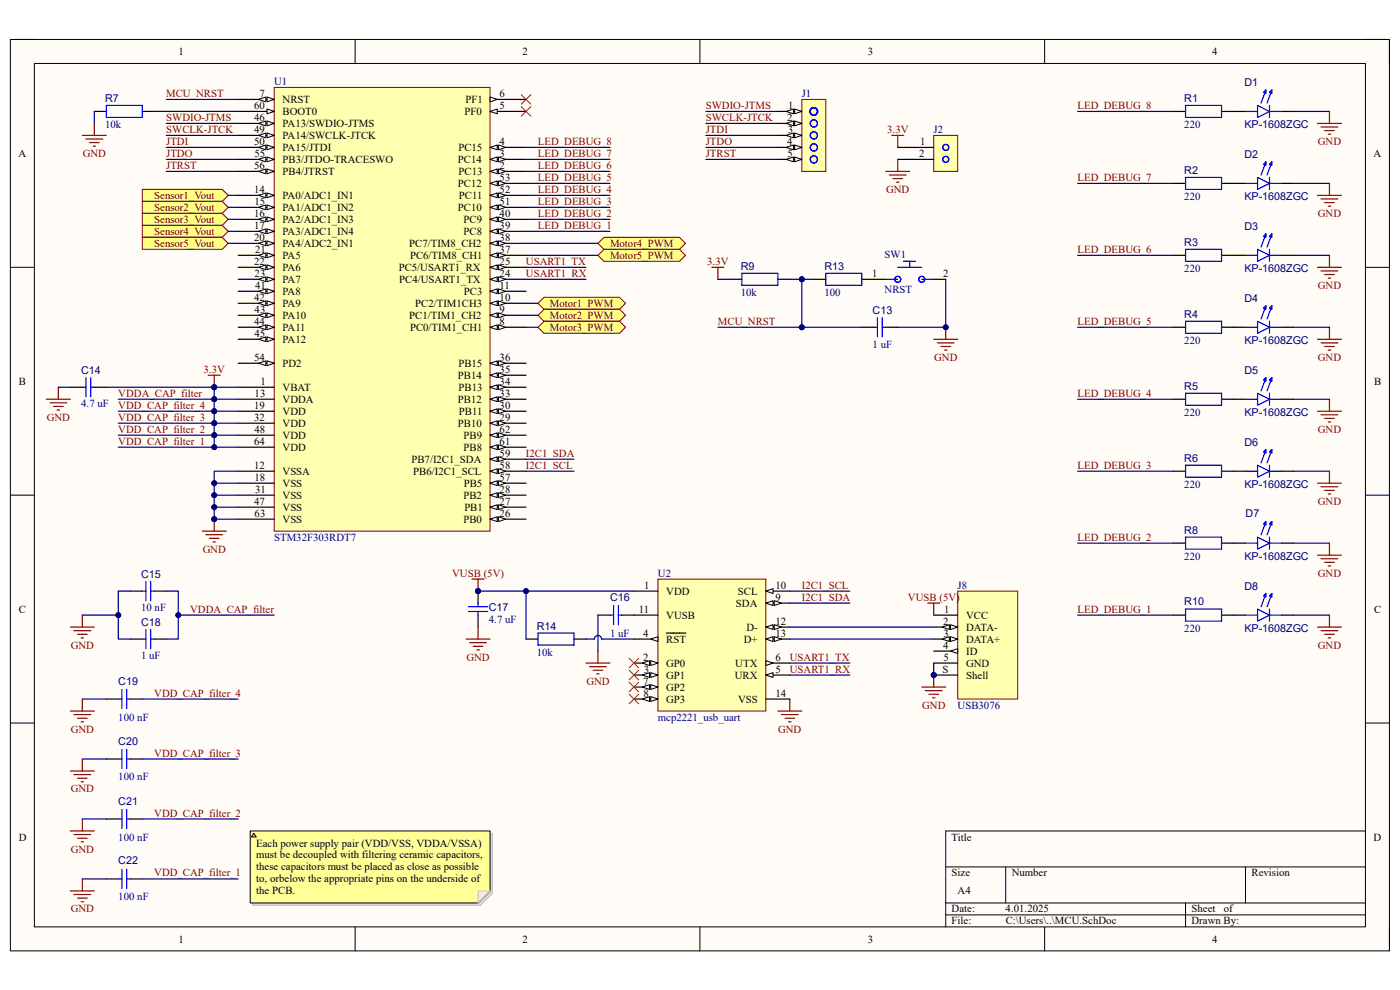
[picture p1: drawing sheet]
<svg xmlns="http://www.w3.org/2000/svg" width="297mm" height="210mm" viewBox="0 0 297 210" stroke-linecap="round" stroke-linejoin="round" font-family="sans-serif">
<defs><g id="words">
<g font-size="2.3">
<text x="37.9" y="11.7">1</text>
<text x="110.9" y="11.7">2</text>
<text x="184.1" y="11.7">3</text>
<text x="257.1" y="11.7">4</text>
<text x="53.9" y="23.1">60</text>
<text x="55.1" y="20.6">7</text>
<text x="59.9" y="21.8">NRST</text>
<text x="98.8" y="21.8">PF1</text>
<text x="106" y="23.1">5</text>
<text x="106" y="20.6">6</text>
<text x="167.2" y="23.1">1</text>
<text x="53.9" y="25.7">46</text>
<text x="53.9" y="28.2">49</text>
<text x="59.9" y="26.9">PA13/SWDIO-JTMS</text>
<text x="59.9" y="29.5">PA14/SWCLK-JTCK</text>
<text x="59.9" y="24.4">BOOT0</text>
<text x="98.6" y="24.4">PF0</text>
<text x="167" y="25.7">2</text>
<text x="167.1" y="28.2">3</text>
<text x="3.9" y="33.3">A</text>
<text x="53.9" y="30.7">50</text>
<text x="53.9" y="35.9">56</text>
<text x="54" y="33.3">55</text>
<text x="59.9" y="32">PA15/JTDI</text>
<text x="59.9" y="34.6">PB3/JTDO-TRACESWO</text>
<text x="97.2" y="34.6">PC14</text>
<text x="97.2" y="32">PC15</text>
<text x="106" y="35.9">2</text>
<text x="106" y="33.3">3</text>
<text x="106" y="30.7">4</text>
<text x="167" y="30.7">4</text>
<text x="167.1" y="33.3">5</text>
<text x="195" y="33.3">2</text>
<text x="195.2" y="30.7">1</text>
<text x="291.4" y="33.3">A</text>
<text x="53.9" y="40.9">14</text>
<text x="59.9" y="37.1">PB4/JTRST</text>
<text x="97.2" y="39.7">PC12</text>
<text x="97.3" y="37.1">PC13</text>
<text x="106" y="40.9">52</text>
<text x="106" y="38.4">53</text>
<text x="53.9" y="46">16</text>
<text x="54" y="43.5">15</text>
<text x="59.9" y="42.2">PA0/ADC1_IN1</text>
<text x="59.9" y="44.7">PA1/ADC1_IN2</text>
<text x="59.9" y="47.3">PA2/ADC1_IN3</text>
<text x="97.2" y="44.7">PC10</text>
<text x="97.4" y="42.2">PC11</text>
<text x="98.3" y="47.3">PC9</text>
<text x="106" y="46">40</text>
<text x="106" y="43.5">51</text>
<text x="53.9" y="48.6">17</text>
<text x="53.9" y="51.1">20</text>
<text x="54.1" y="53.6">21</text>
<text x="59.9" y="49.8">PA3/ADC1_IN4</text>
<text x="59.9" y="52.4">PA4/ADC2_IN1</text>
<text x="86.8" y="52.4">PC7/TIM8_CH2</text>
<text x="98.3" y="49.8">PC8</text>
<text x="106" y="53.6">37</text>
<text x="106" y="51.1">38</text>
<text x="106" y="48.6">39</text>
<text x="53.9" y="56.2">22</text>
<text x="54" y="58.7">23</text>
<text x="59.9" y="54.9">PA5</text>
<text x="59.9" y="57.4">PA6</text>
<text x="59.9" y="60">PA7</text>
<text x="84.6" y="57.4">PC5/USART1_RX</text>
<text x="84.7" y="60">PC4/USART1_TX</text>
<text x="87" y="54.9">PC6/TIM8_CH1</text>
<text x="106" y="58.7">24</text>
<text x="106" y="56.2">25</text>
<text x="185" y="58.7">1</text>
<text x="200.1" y="58.7">2</text>
<text x="53.9" y="63.8">42</text>
<text x="54.1" y="61.3">41</text>
<text x="59.9" y="62.6">PA8</text>
<text x="59.9" y="65.1">PA9</text>
<text x="88.1" y="65.1">PC2/TIM1CH3</text>
<text x="98.4" y="62.6">PC3</text>
<text x="106" y="63.8">10</text>
<text x="106" y="61.3">11</text>
<text x="53.9" y="68.9">44</text>
<text x="54" y="71.5">45</text>
<text x="54" y="66.4">43</text>
<text x="59.9" y="67.6">PA10</text>
<text x="59.9" y="70.2">PA11</text>
<text x="86.8" y="67.6">PC1/TIM1_CH2</text>
<text x="87" y="70.2">PC0/TIM1_CH1</text>
<text x="106" y="68.9">8</text>
<text x="106" y="66.4">9</text>
<text x="53.9" y="76.5">54</text>
<text x="59.9" y="72.7">PA12</text>
<text x="59.9" y="77.8">PD2</text>
<text x="97.2" y="77.8">PB15</text>
<text x="106" y="76.5">36</text>
<text x="4" y="81.6">B</text>
<text x="55.2" y="81.6">1</text>
<text x="59.9" y="82.9">VBAT</text>
<text x="97.2" y="80.3">PB14</text>
<text x="97.3" y="82.9">PB13</text>
<text x="106" y="81.6">34</text>
<text x="106" y="79.1">35</text>
<text x="291.5" y="81.6">B</text>
<text x="53.9" y="86.7">19</text>
<text x="53.9" y="89.3">32</text>
<text x="54" y="84.2">13</text>
<text x="59.9" y="85.4">VDDA</text>
<text x="59.9" y="88">VDD</text>
<text x="97.2" y="85.4">PB12</text>
<text x="97.4" y="88">PB11</text>
<text x="106" y="89.3">29</text>
<text x="106" y="86.7">30</text>
<text x="106" y="84.2">33</text>
<text x="53.9" y="94.4">64</text>
<text x="54" y="91.8">48</text>
<text x="59.9" y="90.6">VDD</text>
<text x="59.9" y="93.1">VDD</text>
<text x="59.9" y="95.6">VDD</text>
<text x="97.2" y="90.6">PB10</text>
<text x="98.3" y="95.6">PB8</text>
<text x="98.3" y="93.1">PB9</text>
<text x="106" y="94.4">61</text>
<text x="106" y="91.8">62</text>
<text x="53.9" y="99.4">12</text>
<text x="54" y="102">18</text>
<text x="59.9" y="100.7">VSSA</text>
<text x="87.3" y="98.2">PB7/I2C1_SDA</text>
<text x="87.7" y="100.7">PB6/I2C1_SCL</text>
<text x="106" y="102">57</text>
<text x="106" y="99.4">58</text>
<text x="106" y="96.9">59</text>
<text x="53.9" y="107.1">47</text>
<text x="54.1" y="104.5">31</text>
<text x="59.9" y="103.3">VSS</text>
<text x="59.9" y="105.8">VSS</text>
<text x="98.3" y="105.8">PB2</text>
<text x="98.4" y="103.3">PB5</text>
<text x="106" y="107.1">27</text>
<text x="106" y="104.5">28</text>
<text x="54" y="109.6">63</text>
<text x="59.9" y="108.3">VSS</text>
<text x="59.9" y="110.9">VSS</text>
<text x="98.3" y="110.9">PB0</text>
<text x="98.5" y="108.3">PB1</text>
<text x="106" y="109.6">26</text>
<text x="136.7" y="124.9">1</text>
<text x="164.5" y="124.9">10</text>
<text x="4" y="130">C</text>
<text x="135.5" y="130">11</text>
<text x="141.4" y="126.2">VDD</text>
<text x="141.4" y="131.2">VUSB</text>
<text x="156.1" y="128.7">SDA</text>
<text x="156.5" y="126.2">SCL</text>
<text x="164.5" y="127.4">9</text>
<text x="200.3" y="130">1</text>
<text x="205" y="131.2">VCC</text>
<text x="291.5" y="130">C</text>
<text x="136.5" y="135">4</text>
<text x="141.4" y="136.3">RST</text>
<text x="157.8" y="136.3">D+</text>
<text x="158.4" y="133.8">D-</text>
<text x="164.5" y="135">13</text>
<text x="164.5" y="132.5">12</text>
<text x="200.1" y="132.5">2</text>
<text x="200.1" y="137.6">4</text>
<text x="200.2" y="135">3</text>
<text x="205" y="133.8">DATA-</text>
<text x="205" y="136.3">DATA+</text>
<text x="136.5" y="140.1">2</text>
<text x="136.6" y="142.7">3</text>
<text x="141.4" y="141.4">GP0</text>
<text x="141.4" y="144">GP1</text>
<text x="155.9" y="144">URX</text>
<text x="156" y="141.4">UTX</text>
<text x="164.5" y="142.7">5</text>
<text x="164.5" y="140.1">6</text>
<text x="200" y="142.7">S</text>
<text x="200.2" y="140.1">5</text>
<text x="205" y="138.9">ID</text>
<text x="205" y="141.4">GND</text>
<text x="205" y="144">Shell</text>
<text x="136.5" y="145.2">7</text>
<text x="136.5" y="147.8">8</text>
<text x="141.4" y="146.5">GP2</text>
<text x="141.4" y="149.1">GP3</text>
<text x="156.6" y="149.1">VSS</text>
<text x="164.5" y="147.8">14</text>
<text x="4" y="178.3">D</text>
<text x="54.4" y="179.6">Each power supply pair (VDD/VSS, VDDA/VSSA)</text>
<text x="201.9" y="178.3">Title</text>
<text x="291.4" y="178.3">D</text>
<text x="54.4" y="182.1">must be decoupled with filtering ceramic capacitors,</text>
<text x="54.4" y="184.7">these capacitors must be placed as close as possible</text>
<text x="201.9" y="185.9">Size</text>
<text x="214.6" y="185.9">Number</text>
<text x="265.5" y="185.9">Revision</text>
<text x="54.4" y="187.2">to, orbelow the appropriate pins on the underside of</text>
<text x="54.4" y="189.7">the PCB.</text>
<text x="203.2" y="189.7">A4</text>
<text x="201.9" y="193.5">Date:</text>
<text x="201.9" y="196.1">File:</text>
<text x="213.3" y="193.5">4.01.2025</text>
<text x="213.4" y="196.1">C:\Users\..\MCU.SchDoc</text>
<text x="252.8" y="196.1">Drawn By:</text>
<text x="252.8" y="193.5">Sheet</text>
<text x="259.6" y="193.5">of</text>
<text x="37.9" y="199.9">1</text>
<text x="110.9" y="199.9">2</text>
<text x="184.1" y="199.9">3</text>
<text x="257.1" y="199.9">4</text>
</g>
<g font-size="2.3" fill="#000080">
<text x="22.3" y="21.6">R7</text>
<text x="58.2" y="18">U1</text>
<text x="170.1" y="20.6">J1</text>
<text x="251.2" y="21.6">R1</text>
<text x="264" y="18.3">D1</text>
<text x="22.3" y="27.2">10k</text>
<text x="198.1" y="28.2">J2</text>
<text x="251.2" y="27.2">220</text>
<text x="264" y="27.2">KP-1608ZGC</text>
<text x="264" y="33.6">D2</text>
<text x="251.2" y="36.9">R2</text>
<text x="251.2" y="42.5">220</text>
<text x="264" y="42.5">KP-1608ZGC</text>
<text x="251.2" y="52.2">R3</text>
<text x="264" y="48.8">D3</text>
<text x="157.1" y="57.2">R9</text>
<text x="174.9" y="57.2">R13</text>
<text x="187.7" y="54.7">SW1</text>
<text x="251.2" y="57.7">220</text>
<text x="264" y="57.7">KP-1608ZGC</text>
<text x="157.1" y="62.8">10k</text>
<text x="174.9" y="62.8">100</text>
<text x="187.7" y="62.1">NRST</text>
<text x="264" y="64.1">D4</text>
<text x="185.1" y="66.6">C13</text>
<text x="251.2" y="67.4">R4</text>
<text x="185.1" y="73.7">1 uF</text>
<text x="251.2" y="73">220</text>
<text x="264" y="73">KP-1608ZGC</text>
<text x="17.2" y="79.4">C14</text>
<text x="251.2" y="82.7">R5</text>
<text x="264" y="79.4">D5</text>
<text x="17.2" y="86.4">4.7 uF</text>
<text x="251.2" y="88.3">220</text>
<text x="264" y="88.3">KP-1608ZGC</text>
<text x="264" y="94.6">D6</text>
<text x="251.2" y="97.9">R6</text>
<text x="251.2" y="103.5">220</text>
<text x="264" y="103.5">KP-1608ZGC</text>
<text x="251.2" y="113.2">R8</text>
<text x="264.2" y="109.6">D7</text>
<text x="58.2" y="114.7">STM32F303RDT7</text>
<text x="251.2" y="118.8">220</text>
<text x="264" y="118.8">KP-1608ZGC</text>
<text x="29.9" y="122.6">C15</text>
<text x="139.6" y="122.3">U2</text>
<text x="203.2" y="124.9">J8</text>
<text x="264" y="125.1">D8</text>
<text x="29.9" y="129.7">10 nF</text>
<text x="103.7" y="129.7">C17</text>
<text x="129.4" y="127.4">C16</text>
<text x="251.2" y="128.4">R10</text>
<text x="29.9" y="132.8">C18</text>
<text x="103.7" y="132.2">4.7 uF</text>
<text x="113.9" y="133.6">R14</text>
<text x="129.4" y="135">1 uF</text>
<text x="251.2" y="134">220</text>
<text x="264" y="134.1">KP-1608ZGC</text>
<text x="29.9" y="139.9">1 uF</text>
<text x="113.9" y="139.1">10k</text>
<text x="25.1" y="145.2">C19</text>
<text x="25.1" y="152.9">100 nF</text>
<text x="139.6" y="152.9">mcp2221_usb_uart</text>
<text x="203.2" y="150.3">USB3076</text>
<text x="25.1" y="157.9">C20</text>
<text x="25.1" y="165.6">100 nF</text>
<text x="25.1" y="170.7">C21</text>
<text x="25.1" y="178.3">100 nF</text>
<text x="25.1" y="183.4">C22</text>
<text x="25.1" y="191">100 nF</text>
</g>
<g font-size="2.3" fill="#800000">
<text x="35.3" y="20.6">MCU_NRST</text>
<text x="149.7" y="23.1">SWDIO-JTMS</text>
<text x="228.6" y="23.1">LED_DEBUG_8</text>
<text x="35.3" y="25.7">SWDIO-JTMS</text>
<text x="35.3" y="28.2">SWCLK-JTCK</text>
<text x="149.7" y="25.7">SWCLK-JTCK</text>
<text x="149.7" y="28.2">JTDI</text>
<text x="188.2" y="28.2">3.3V</text>
<text x="17.6" y="33.3">GND</text>
<text x="35.3" y="30.7">JTDI</text>
<text x="35.3" y="33.3">JTDO</text>
<text x="35.3" y="35.9">JTRST</text>
<text x="114.1" y="35.9">LED_DEBUG_6</text>
<text x="114.1" y="33.3">LED_DEBUG_7</text>
<text x="114.1" y="30.7">LED_DEBUG_8</text>
<text x="149.7" y="30.7">JTDO</text>
<text x="149.7" y="33.3">JTRST</text>
<text x="279.6" y="30.7">GND</text>
<text x="114.1" y="40.9">LED_DEBUG_4</text>
<text x="114.1" y="38.4">LED_DEBUG_5</text>
<text x="188" y="40.9">GND</text>
<text x="228.6" y="38.4">LED_DEBUG_7</text>
<text x="32.7" y="42.2">Sensor1_Vout</text>
<text x="32.7" y="44.7">Sensor2_Vout</text>
<text x="32.7" y="47.3">Sensor3_Vout</text>
<text x="114.1" y="46">LED_DEBUG_2</text>
<text x="114.1" y="43.5">LED_DEBUG_3</text>
<text x="279.6" y="46">GND</text>
<text x="32.7" y="49.8">Sensor4_Vout</text>
<text x="32.7" y="52.4">Sensor5_Vout</text>
<text x="114.1" y="48.6">LED_DEBUG_1</text>
<text x="129.4" y="52.4">Motor4_PWM</text>
<text x="228.6" y="53.6">LED_DEBUG_6</text>
<text x="111.6" y="58.7">USART1_RX</text>
<text x="111.6" y="56.2">USART1_TX</text>
<text x="129.4" y="54.9">Motor5_PWM</text>
<text x="150" y="56.2">3.3V</text>
<text x="116.7" y="65.1">Motor1_PWM</text>
<text x="279.6" y="61.3">GND</text>
<text x="116.7" y="67.6">Motor2_PWM</text>
<text x="116.7" y="70.2">Motor3_PWM</text>
<text x="152.3" y="68.9">MCU_NRST</text>
<text x="228.6" y="68.9">LED_DEBUG_5</text>
<text x="198.2" y="76.5">GND</text>
<text x="279.6" y="76.5">GND</text>
<text x="43.2" y="79.1">3.3V</text>
<text x="9.9" y="89.3">GND</text>
<text x="25.1" y="84.2">VDDA_CAP_filter</text>
<text x="25.1" y="89.3">VDD_CAP_filter_3</text>
<text x="25.1" y="86.7">VDD_CAP_filter_4</text>
<text x="228.6" y="84.2">LED_DEBUG_4</text>
<text x="25.1" y="94.4">VDD_CAP_filter_1</text>
<text x="25.1" y="91.8">VDD_CAP_filter_2</text>
<text x="279.6" y="91.8">GND</text>
<text x="111.6" y="96.9">I2C1_SDA</text>
<text x="111.6" y="99.4">I2C1_SCL</text>
<text x="228.6" y="99.4">LED_DEBUG_3</text>
<text x="279.6" y="107.1">GND</text>
<text x="43" y="117.3">GND</text>
<text x="228.6" y="114.7">LED_DEBUG_2</text>
<text x="95.9" y="122.3">VUSB (5V)</text>
<text x="170.1" y="124.9">I2C1_SCL</text>
<text x="279.6" y="122.3">GND</text>
<text x="40.3" y="130">VDDA_CAP_filter</text>
<text x="170.1" y="127.4">I2C1_SDA</text>
<text x="192.6" y="127.4">VUSB (5V)</text>
<text x="228.6" y="130">LED_DEBUG_1</text>
<text x="15" y="137.6">GND</text>
<text x="279.6" y="137.6">GND</text>
<text x="99" y="140.1">GND</text>
<text x="167.6" y="140.1">USART1_TX</text>
<text x="167.6" y="142.7">USART1_RX</text>
<text x="32.7" y="147.8">VDD_CAP_filter_4</text>
<text x="124.4" y="145.2">GND</text>
<text x="15" y="155.4">GND</text>
<text x="165.1" y="155.4">GND</text>
<text x="195.7" y="150.3">GND</text>
<text x="32.7" y="160.5">VDD_CAP_filter_3</text>
<text x="15" y="168.1">GND</text>
<text x="32.7" y="173.2">VDD_CAP_filter_2</text>
<text x="15" y="180.8">GND</text>
<text x="32.7" y="185.9">VDD_CAP_filter_1</text>
<text x="15" y="193.5">GND</text>
</g>
</g></defs>
<path d="M2.2 8.4h292.6v193.3h-292.6z" fill-rule="evenodd" fill="#fffcf8"/>
<path d="M2.2 8.4h292.6v193.3h-292.6z" fill="none" stroke="#000" stroke-width=".21"/>
<path d="M7.3 13.5h282.4v183.1h-282.4z" fill-rule="evenodd" fill="#fffcf8"/>
<g fill="none" stroke="#000" stroke-width=".21">
<path d="M2.2 8.4h5.1M7.3 13.5h282.4v183.1h-282.4zM75.3 8.4v5.1M148.5 8.4v5.1M221.6 8.4v5.1M289.7 8.4h5.1v5.1M2.2 56.7h5.1M289.7 56.7h5.1M2.2 105h5.1M289.7 105.1h5.1M2.2 153.4h5.1M289.7 153.4h5.1"/>
<path d="M289.7 176.3h-89.1v20.3M75.3 196.6v5.1M148.5 196.6v5.1M200.6 183.9h89.1M200.6 191.5h89.1M200.6 194.1h89.1M213.4 183.9v7.6M221.6 196.6v5.1M251.5 191.5v5.1M264.2 183.9v7.6M294.8 196.6v5.1"/>
</g>
<path d="M58.2 18.5h45.8v94.2h-45.8z" fill-rule="evenodd" fill="#ffffb0"/>
<path d="M58.2 18.5h45.8v94.2h-45.8z" fill="none" stroke="#800000" stroke-width=".21"/>
<path d="M104 36.4h7.6M50.5 82.1h7.7" fill="none" stroke="#000" stroke-width=".25"/>
<path d="M104 36.4l1.5-.5v1z" fill="#f8fcff"/>
<path d="M104 36.4l1.5-.5v1z" fill="none" stroke="#000" stroke-width=".21"/>
<path d="M105.7 35.9l1.6 .5-1.6 .5z" fill="#f8fcff"/>
<path d="M105.7 35.9l1.6 .5-1.6 .5z" fill="none" stroke="#000" stroke-width=".21"/>
<path d="M104 33.8h7.6" fill="none" stroke="#000" stroke-width=".25"/>
<path d="M104 33.8l1.5-.5v1z" fill="#f8fcff"/>
<path d="M104 33.8l1.5-.5v1z" fill="none" stroke="#000" stroke-width=".21"/>
<path d="M105.7 33.3l1.6 .5-1.6 .5z" fill="#f8fcff"/>
<path d="M105.7 33.3l1.6 .5-1.6 .5z" fill="none" stroke="#000" stroke-width=".21"/>
<path d="M104 31.3h7.6" fill="none" stroke="#000" stroke-width=".25"/>
<path d="M104 31.3l1.5-.5v1z" fill="#f8fcff"/>
<path d="M104 31.3l1.5-.5v1z" fill="none" stroke="#000" stroke-width=".21"/>
<path d="M105.7 30.8l1.6 .5-1.6 .5z" fill="#f8fcff"/>
<path d="M105.7 30.8l1.6 .5-1.6 .5z" fill="none" stroke="#000" stroke-width=".21"/>
<path d="M104 23.6h7.6" fill="none" stroke="#000" stroke-width=".25"/>
<path d="M104 23.6l1.5-.5v1z" fill="#f8fcff"/>
<path d="M104 23.6l1.5-.5v1z" fill="none" stroke="#000" stroke-width=".21"/>
<path d="M104 21.1h7.6" fill="none" stroke="#000" stroke-width=".25"/>
<path d="M104 20.6l1.5 .5-1.5 .5z" fill="#f8fcff"/>
<path d="M104 20.6l1.5 .5-1.5 .5z" fill="none" stroke="#000" stroke-width=".21"/>
<path d="M50.5 21.1h7.7" fill="none" stroke="#000" stroke-width=".25"/>
<path d="M56.6 20.6l1.6 .5-1.6 .5z" fill="#f8fcff"/>
<path d="M56.6 20.6l1.6 .5-1.6 .5z" fill="none" stroke="#000" stroke-width=".21"/>
<path d="M54.9 21.1l1.5-.5v1z" fill="#f8fcff"/>
<path d="M54.9 21.1l1.5-.5v1z" fill="none" stroke="#000" stroke-width=".21"/>
<path d="M104 69.4h7.6" fill="none" stroke="#000" stroke-width=".25"/>
<path d="M104 69.4l1.5-.5v1z" fill="#f8fcff"/>
<path d="M104 69.4l1.5-.5v1z" fill="none" stroke="#000" stroke-width=".21"/>
<path d="M105.7 68.9l1.6 .5-1.6 .5z" fill="#f8fcff"/>
<path d="M105.7 68.9l1.6 .5-1.6 .5z" fill="none" stroke="#000" stroke-width=".21"/>
<path d="M104 66.9h7.6" fill="none" stroke="#000" stroke-width=".25"/>
<path d="M104 66.9l1.5-.5v1z" fill="#f8fcff"/>
<path d="M104 66.9l1.5-.5v1z" fill="none" stroke="#000" stroke-width=".21"/>
<path d="M105.7 66.4l1.6 .5-1.6 .5z" fill="#f8fcff"/>
<path d="M105.7 66.4l1.6 .5-1.6 .5z" fill="none" stroke="#000" stroke-width=".21"/>
<path d="M104 64.3h7.6" fill="none" stroke="#000" stroke-width=".25"/>
<path d="M104 64.3l1.5-.5v1z" fill="#f8fcff"/>
<path d="M104 64.3l1.5-.5v1z" fill="none" stroke="#000" stroke-width=".21"/>
<path d="M105.7 63.8l1.6 .5-1.6 .5z" fill="#f8fcff"/>
<path d="M105.7 63.8l1.6 .5-1.6 .5z" fill="none" stroke="#000" stroke-width=".21"/>
<path d="M104 61.8h7.6" fill="none" stroke="#000" stroke-width=".25"/>
<path d="M104 61.8l1.5-.5v1z" fill="#f8fcff"/>
<path d="M104 61.8l1.5-.5v1z" fill="none" stroke="#000" stroke-width=".21"/>
<path d="M105.7 61.3l1.6 .5-1.6 .5z" fill="#f8fcff"/>
<path d="M105.7 61.3l1.6 .5-1.6 .5z" fill="none" stroke="#000" stroke-width=".21"/>
<path d="M50.5 41.4h7.7M50.5 84.7h7.7M50.5 100h7.7" fill="none" stroke="#000" stroke-width=".25"/>
<path d="M56.6 40.9l1.6 .5-1.6 .6z" fill="#f8fcff"/>
<path d="M56.6 40.9l1.6 .5-1.6 .6z" fill="none" stroke="#000" stroke-width=".21"/>
<path d="M54.9 41.4l1.5-.5v1.1z" fill="#f8fcff"/>
<path d="M54.9 41.4l1.5-.5v1.1z" fill="none" stroke="#000" stroke-width=".21"/>
<path d="M50.5 44h7.7" fill="none" stroke="#000" stroke-width=".25"/>
<path d="M56.6 43.5l1.6 .5-1.6 .5z" fill="#f8fcff"/>
<path d="M56.6 43.5l1.6 .5-1.6 .5z" fill="none" stroke="#000" stroke-width=".21"/>
<path d="M54.9 44l1.5-.5v1z" fill="#f8fcff"/>
<path d="M54.9 44l1.5-.5v1z" fill="none" stroke="#000" stroke-width=".21"/>
<path d="M50.5 46.5h7.7" fill="none" stroke="#000" stroke-width=".25"/>
<path d="M56.6 46l1.6 .5-1.6 .5z" fill="#f8fcff"/>
<path d="M56.6 46l1.6 .5-1.6 .5z" fill="none" stroke="#000" stroke-width=".21"/>
<path d="M54.9 46.5l1.5-.5v1z" fill="#f8fcff"/>
<path d="M54.9 46.5l1.5-.5v1z" fill="none" stroke="#000" stroke-width=".21"/>
<path d="M50.5 49.1h7.7" fill="none" stroke="#000" stroke-width=".25"/>
<path d="M56.6 48.6l1.6 .5-1.6 .5z" fill="#f8fcff"/>
<path d="M56.6 48.6l1.6 .5-1.6 .5z" fill="none" stroke="#000" stroke-width=".21"/>
<path d="M54.9 49.1l1.5-.5v1z" fill="#f8fcff"/>
<path d="M54.9 49.1l1.5-.5v1z" fill="none" stroke="#000" stroke-width=".21"/>
<path d="M50.5 51.6h7.7M50.5 87.2h7.7M50.5 102.5h7.7" fill="none" stroke="#000" stroke-width=".25"/>
<path d="M56.6 51.1l1.6 .5-1.6 .5z" fill="#f8fcff"/>
<path d="M56.6 51.1l1.6 .5-1.6 .5z" fill="none" stroke="#000" stroke-width=".21"/>
<path d="M54.9 51.6l1.5-.5v1z" fill="#f8fcff"/>
<path d="M54.9 51.6l1.5-.5v1z" fill="none" stroke="#000" stroke-width=".21"/>
<path d="M50.5 54.2h7.7" fill="none" stroke="#000" stroke-width=".25"/>
<path d="M56.6 53.7l1.6 .5-1.6 .5z" fill="#f8fcff"/>
<path d="M56.6 53.7l1.6 .5-1.6 .5z" fill="none" stroke="#000" stroke-width=".21"/>
<path d="M54.9 54.2l1.5-.5v1z" fill="#f8fcff"/>
<path d="M54.9 54.2l1.5-.5v1z" fill="none" stroke="#000" stroke-width=".21"/>
<path d="M50.5 56.7h7.7" fill="none" stroke="#000" stroke-width=".25"/>
<path d="M56.6 56.2l1.6 .5-1.6 .5z" fill="#f8fcff"/>
<path d="M56.6 56.2l1.6 .5-1.6 .5z" fill="none" stroke="#000" stroke-width=".21"/>
<path d="M54.9 56.7l1.5-.5v1z" fill="#f8fcff"/>
<path d="M54.9 56.7l1.5-.5v1z" fill="none" stroke="#000" stroke-width=".21"/>
<path d="M50.5 59.3h7.7" fill="none" stroke="#000" stroke-width=".25"/>
<path d="M56.6 58.7l1.6 .6-1.6 .5z" fill="#f8fcff"/>
<path d="M56.6 58.7l1.6 .6-1.6 .5z" fill="none" stroke="#000" stroke-width=".21"/>
<path d="M54.9 59.3l1.5-.6v1.1z" fill="#f8fcff"/>
<path d="M54.9 59.3l1.5-.6v1.1z" fill="none" stroke="#000" stroke-width=".21"/>
<path d="M104 59.3h7.6" fill="none" stroke="#000" stroke-width=".25"/>
<path d="M104 59.3l1.5-.6v1.1z" fill="#f8fcff"/>
<path d="M104 59.3l1.5-.6v1.1z" fill="none" stroke="#000" stroke-width=".21"/>
<path d="M105.7 58.7l1.6 .6-1.6 .5z" fill="#f8fcff"/>
<path d="M105.7 58.7l1.6 .6-1.6 .5z" fill="none" stroke="#000" stroke-width=".21"/>
<path d="M104 56.7h7.6" fill="none" stroke="#000" stroke-width=".25"/>
<path d="M104 56.7l1.5-.5v1z" fill="#f8fcff"/>
<path d="M104 56.7l1.5-.5v1z" fill="none" stroke="#000" stroke-width=".21"/>
<path d="M105.7 56.2l1.6 .5-1.6 .5z" fill="#f8fcff"/>
<path d="M105.7 56.2l1.6 .5-1.6 .5z" fill="none" stroke="#000" stroke-width=".21"/>
<path d="M104 110.1h7.6" fill="none" stroke="#000" stroke-width=".25"/>
<path d="M104 110.1l1.5-.5v1z" fill="#f8fcff"/>
<path d="M104 110.1l1.5-.5v1z" fill="none" stroke="#000" stroke-width=".21"/>
<path d="M105.7 109.6l1.6 .5-1.6 .5z" fill="#f8fcff"/>
<path d="M105.7 109.6l1.6 .5-1.6 .5z" fill="none" stroke="#000" stroke-width=".21"/>
<path d="M104 107.6h7.6" fill="none" stroke="#000" stroke-width=".25"/>
<path d="M104 107.6l1.5-.5v1z" fill="#f8fcff"/>
<path d="M104 107.6l1.5-.5v1z" fill="none" stroke="#000" stroke-width=".21"/>
<path d="M105.7 107.1l1.6 .5-1.6 .5z" fill="#f8fcff"/>
<path d="M105.7 107.1l1.6 .5-1.6 .5z" fill="none" stroke="#000" stroke-width=".21"/>
<path d="M104 105h7.6" fill="none" stroke="#000" stroke-width=".25"/>
<path d="M104 105l1.5-.5v1.1z" fill="#f8fcff"/>
<path d="M104 105l1.5-.5v1.1z" fill="none" stroke="#000" stroke-width=".21"/>
<path d="M105.7 104.5l1.6 .5-1.6 .6z" fill="#f8fcff"/>
<path d="M105.7 104.5l1.6 .5-1.6 .6z" fill="none" stroke="#000" stroke-width=".21"/>
<path d="M104 89.8h7.6" fill="none" stroke="#000" stroke-width=".25"/>
<path d="M104 89.8l1.5-.5v1z" fill="#f8fcff"/>
<path d="M104 89.8l1.5-.5v1z" fill="none" stroke="#000" stroke-width=".21"/>
<path d="M105.7 89.3l1.6 .5-1.6 .5z" fill="#f8fcff"/>
<path d="M105.7 89.3l1.6 .5-1.6 .5z" fill="none" stroke="#000" stroke-width=".21"/>
<path d="M104 87.2h7.6" fill="none" stroke="#000" stroke-width=".25"/>
<path d="M104 87.2l1.5-.5v1z" fill="#f8fcff"/>
<path d="M104 87.2l1.5-.5v1z" fill="none" stroke="#000" stroke-width=".21"/>
<path d="M105.7 86.7l1.6 .5-1.6 .5z" fill="#f8fcff"/>
<path d="M105.7 86.7l1.6 .5-1.6 .5z" fill="none" stroke="#000" stroke-width=".21"/>
<path d="M50.5 89.8h7.7M104 84.7h7.6M50.5 105h7.7" fill="none" stroke="#000" stroke-width=".25"/>
<path d="M104 84.7l1.5-.5v1z" fill="#f8fcff"/>
<path d="M104 84.7l1.5-.5v1z" fill="none" stroke="#000" stroke-width=".21"/>
<path d="M105.7 84.2l1.6 .5-1.6 .5z" fill="#f8fcff"/>
<path d="M105.7 84.2l1.6 .5-1.6 .5z" fill="none" stroke="#000" stroke-width=".21"/>
<path d="M104 82.1h7.6" fill="none" stroke="#000" stroke-width=".25"/>
<path d="M104 82.1l1.5-.5v1.1z" fill="#f8fcff"/>
<path d="M104 82.1l1.5-.5v1.1z" fill="none" stroke="#000" stroke-width=".21"/>
<path d="M105.7 81.6l1.6 .5-1.6 .6z" fill="#f8fcff"/>
<path d="M105.7 81.6l1.6 .5-1.6 .6z" fill="none" stroke="#000" stroke-width=".21"/>
<path d="M104 79.6h7.6" fill="none" stroke="#000" stroke-width=".25"/>
<path d="M104 79.6l1.5-.5v1z" fill="#f8fcff"/>
<path d="M104 79.6l1.5-.5v1z" fill="none" stroke="#000" stroke-width=".21"/>
<path d="M105.7 79.1l1.6 .5-1.6 .5z" fill="#f8fcff"/>
<path d="M105.7 79.1l1.6 .5-1.6 .5z" fill="none" stroke="#000" stroke-width=".21"/>
<path d="M104 77.1h7.6" fill="none" stroke="#000" stroke-width=".25"/>
<path d="M104 77.1l1.5-.5v1z" fill="#f8fcff"/>
<path d="M104 77.1l1.5-.5v1z" fill="none" stroke="#000" stroke-width=".21"/>
<path d="M105.7 76.6l1.6 .5-1.6 .5z" fill="#f8fcff"/>
<path d="M105.7 76.6l1.6 .5-1.6 .5z" fill="none" stroke="#000" stroke-width=".21"/>
<path d="M104 54.2h7.6" fill="none" stroke="#000" stroke-width=".25"/>
<path d="M104 54.2l1.5-.5v1z" fill="#f8fcff"/>
<path d="M104 54.2l1.5-.5v1z" fill="none" stroke="#000" stroke-width=".21"/>
<path d="M105.7 53.7l1.6 .5-1.6 .5z" fill="#f8fcff"/>
<path d="M105.7 53.7l1.6 .5-1.6 .5z" fill="none" stroke="#000" stroke-width=".21"/>
<path d="M104 51.6h7.6" fill="none" stroke="#000" stroke-width=".25"/>
<path d="M104 51.6l1.5-.5v1z" fill="#f8fcff"/>
<path d="M104 51.6l1.5-.5v1z" fill="none" stroke="#000" stroke-width=".21"/>
<path d="M105.7 51.1l1.6 .5-1.6 .5z" fill="#f8fcff"/>
<path d="M105.7 51.1l1.6 .5-1.6 .5z" fill="none" stroke="#000" stroke-width=".21"/>
<path d="M104 49.1h7.6" fill="none" stroke="#000" stroke-width=".25"/>
<path d="M104 49.1l1.5-.5v1z" fill="#f8fcff"/>
<path d="M104 49.1l1.5-.5v1z" fill="none" stroke="#000" stroke-width=".21"/>
<path d="M105.7 48.6l1.6 .5-1.6 .5z" fill="#f8fcff"/>
<path d="M105.7 48.6l1.6 .5-1.6 .5z" fill="none" stroke="#000" stroke-width=".21"/>
<path d="M104 46.5h7.6" fill="none" stroke="#000" stroke-width=".25"/>
<path d="M104 46.5l1.5-.5v1z" fill="#f8fcff"/>
<path d="M104 46.5l1.5-.5v1z" fill="none" stroke="#000" stroke-width=".21"/>
<path d="M105.7 46l1.6 .5-1.6 .5z" fill="#f8fcff"/>
<path d="M105.7 46l1.6 .5-1.6 .5z" fill="none" stroke="#000" stroke-width=".21"/>
<path d="M50.5 61.8h7.7" fill="none" stroke="#000" stroke-width=".25"/>
<path d="M56.6 61.3l1.6 .5-1.6 .5z" fill="#f8fcff"/>
<path d="M56.6 61.3l1.6 .5-1.6 .5z" fill="none" stroke="#000" stroke-width=".21"/>
<path d="M54.9 61.8l1.5-.5v1z" fill="#f8fcff"/>
<path d="M54.9 61.8l1.5-.5v1z" fill="none" stroke="#000" stroke-width=".21"/>
<path d="M50.5 64.3h7.7" fill="none" stroke="#000" stroke-width=".25"/>
<path d="M56.6 63.8l1.6 .5-1.6 .5z" fill="#f8fcff"/>
<path d="M56.6 63.8l1.6 .5-1.6 .5z" fill="none" stroke="#000" stroke-width=".21"/>
<path d="M54.9 64.3l1.5-.5v1z" fill="#f8fcff"/>
<path d="M54.9 64.3l1.5-.5v1z" fill="none" stroke="#000" stroke-width=".21"/>
<path d="M50.5 66.9h7.7" fill="none" stroke="#000" stroke-width=".25"/>
<path d="M56.6 66.4l1.6 .5-1.6 .5z" fill="#f8fcff"/>
<path d="M56.6 66.4l1.6 .5-1.6 .5z" fill="none" stroke="#000" stroke-width=".21"/>
<path d="M54.9 66.9l1.5-.5v1z" fill="#f8fcff"/>
<path d="M54.9 66.9l1.5-.5v1z" fill="none" stroke="#000" stroke-width=".21"/>
<path d="M50.5 69.4h7.7" fill="none" stroke="#000" stroke-width=".25"/>
<path d="M56.6 68.9l1.6 .5-1.6 .5z" fill="#f8fcff"/>
<path d="M56.6 68.9l1.6 .5-1.6 .5z" fill="none" stroke="#000" stroke-width=".21"/>
<path d="M54.9 69.4l1.5-.5v1z" fill="#f8fcff"/>
<path d="M54.9 69.4l1.5-.5v1z" fill="none" stroke="#000" stroke-width=".21"/>
<path d="M50.5 72h7.7" fill="none" stroke="#000" stroke-width=".25"/>
<path d="M56.6 71.5l1.6 .5-1.6 .5z" fill="#f8fcff"/>
<path d="M56.6 71.5l1.6 .5-1.6 .5z" fill="none" stroke="#000" stroke-width=".21"/>
<path d="M54.9 72l1.5-.5v1z" fill="#f8fcff"/>
<path d="M54.9 72l1.5-.5v1z" fill="none" stroke="#000" stroke-width=".21"/>
<path d="M50.5 26.2h7.7" fill="none" stroke="#000" stroke-width=".25"/>
<path d="M56.6 25.7l1.6 .5-1.6 .5z" fill="#f8fcff"/>
<path d="M56.6 25.7l1.6 .5-1.6 .5z" fill="none" stroke="#000" stroke-width=".21"/>
<path d="M54.9 26.2l1.5-.5v1z" fill="#f8fcff"/>
<path d="M54.9 26.2l1.5-.5v1z" fill="none" stroke="#000" stroke-width=".21"/>
<path d="M50.5 28.7h7.7M50.5 92.3h7.7M50.5 107.6h7.7" fill="none" stroke="#000" stroke-width=".25"/>
<path d="M56.6 28.2l1.6 .5-1.6 .5z" fill="#f8fcff"/>
<path d="M56.6 28.2l1.6 .5-1.6 .5z" fill="none" stroke="#000" stroke-width=".21"/>
<path d="M54.9 28.7l1.5-.5v1z" fill="#f8fcff"/>
<path d="M54.9 28.7l1.5-.5v1z" fill="none" stroke="#000" stroke-width=".21"/>
<path d="M50.5 31.3h7.7" fill="none" stroke="#000" stroke-width=".25"/>
<path d="M56.6 30.8l1.6 .5-1.6 .5z" fill="#f8fcff"/>
<path d="M56.6 30.8l1.6 .5-1.6 .5z" fill="none" stroke="#000" stroke-width=".21"/>
<path d="M54.9 31.3l1.5-.5v1z" fill="#f8fcff"/>
<path d="M54.9 31.3l1.5-.5v1z" fill="none" stroke="#000" stroke-width=".21"/>
<path d="M104 44h7.6" fill="none" stroke="#000" stroke-width=".25"/>
<path d="M104 44l1.5-.5v1z" fill="#f8fcff"/>
<path d="M104 44l1.5-.5v1z" fill="none" stroke="#000" stroke-width=".21"/>
<path d="M105.7 43.5l1.6 .5-1.6 .5z" fill="#f8fcff"/>
<path d="M105.7 43.5l1.6 .5-1.6 .5z" fill="none" stroke="#000" stroke-width=".21"/>
<path d="M104 41.4h7.6" fill="none" stroke="#000" stroke-width=".25"/>
<path d="M104 41.4l1.5-.5v1.1z" fill="#f8fcff"/>
<path d="M104 41.4l1.5-.5v1.1z" fill="none" stroke="#000" stroke-width=".21"/>
<path d="M105.7 40.9l1.6 .5-1.6 .6z" fill="#f8fcff"/>
<path d="M105.7 40.9l1.6 .5-1.6 .6z" fill="none" stroke="#000" stroke-width=".21"/>
<path d="M104 38.9h7.6" fill="none" stroke="#000" stroke-width=".25"/>
<path d="M104 38.9l1.5-.5v1z" fill="#f8fcff"/>
<path d="M104 38.9l1.5-.5v1z" fill="none" stroke="#000" stroke-width=".21"/>
<path d="M105.7 38.4l1.6 .5-1.6 .5z" fill="#f8fcff"/>
<path d="M105.7 38.4l1.6 .5-1.6 .5z" fill="none" stroke="#000" stroke-width=".21"/>
<path d="M50.5 77.1h7.7" fill="none" stroke="#000" stroke-width=".25"/>
<path d="M56.6 76.6l1.6 .5-1.6 .5z" fill="#f8fcff"/>
<path d="M56.6 76.6l1.6 .5-1.6 .5z" fill="none" stroke="#000" stroke-width=".21"/>
<path d="M54.9 77.1l1.5-.5v1z" fill="#f8fcff"/>
<path d="M54.9 77.1l1.5-.5v1z" fill="none" stroke="#000" stroke-width=".21"/>
<path d="M50.5 33.8h7.7" fill="none" stroke="#000" stroke-width=".25"/>
<path d="M56.6 33.3l1.6 .5-1.6 .5z" fill="#f8fcff"/>
<path d="M56.6 33.3l1.6 .5-1.6 .5z" fill="none" stroke="#000" stroke-width=".21"/>
<path d="M54.9 33.8l1.5-.5v1z" fill="#f8fcff"/>
<path d="M54.9 33.8l1.5-.5v1z" fill="none" stroke="#000" stroke-width=".21"/>
<path d="M50.5 36.4h7.7" fill="none" stroke="#000" stroke-width=".25"/>
<path d="M56.6 35.8l1.6 .6-1.6 .5z" fill="#f8fcff"/>
<path d="M56.6 35.8l1.6 .6-1.6 .5z" fill="none" stroke="#000" stroke-width=".21"/>
<path d="M54.9 36.4l1.5-.6v1.1z" fill="#f8fcff"/>
<path d="M54.9 36.4l1.5-.6v1.1z" fill="none" stroke="#000" stroke-width=".21"/>
<path d="M104 102.5h7.6" fill="none" stroke="#000" stroke-width=".25"/>
<path d="M104 102.5l1.5-.5v1z" fill="#f8fcff"/>
<path d="M104 102.5l1.5-.5v1z" fill="none" stroke="#000" stroke-width=".21"/>
<path d="M105.7 102l1.6 .5-1.6 .5z" fill="#f8fcff"/>
<path d="M105.7 102l1.6 .5-1.6 .5z" fill="none" stroke="#000" stroke-width=".21"/>
<path d="M104 100h7.6" fill="none" stroke="#000" stroke-width=".25"/>
<path d="M104 100l1.5-.6v1.1z" fill="#f8fcff"/>
<path d="M104 100l1.5-.6v1.1z" fill="none" stroke="#000" stroke-width=".21"/>
<path d="M105.7 99.4l1.6 .6-1.6 .5z" fill="#f8fcff"/>
<path d="M105.7 99.4l1.6 .6-1.6 .5z" fill="none" stroke="#000" stroke-width=".21"/>
<path d="M104 97.4h7.6" fill="none" stroke="#000" stroke-width=".25"/>
<path d="M104 97.4l1.5-.5v1z" fill="#f8fcff"/>
<path d="M104 97.4l1.5-.5v1z" fill="none" stroke="#000" stroke-width=".21"/>
<path d="M105.7 96.9l1.6 .5-1.6 .5z" fill="#f8fcff"/>
<path d="M105.7 96.9l1.6 .5-1.6 .5z" fill="none" stroke="#000" stroke-width=".21"/>
<path d="M50.5 23.6h7.7" fill="none" stroke="#000" stroke-width=".25"/>
<path d="M56.6 23.1l1.6 .5-1.6 .5z" fill="#f8fcff"/>
<path d="M56.6 23.1l1.6 .5-1.6 .5z" fill="none" stroke="#000" stroke-width=".21"/>
<path d="M104 94.9h7.6" fill="none" stroke="#000" stroke-width=".25"/>
<path d="M104 94.9l1.5-.5v1z" fill="#f8fcff"/>
<path d="M104 94.9l1.5-.5v1z" fill="none" stroke="#000" stroke-width=".21"/>
<path d="M105.7 94.4l1.6 .5-1.6 .5z" fill="#f8fcff"/>
<path d="M105.7 94.4l1.6 .5-1.6 .5z" fill="none" stroke="#000" stroke-width=".21"/>
<path d="M104 92.3h7.6" fill="none" stroke="#000" stroke-width=".25"/>
<path d="M104 92.3l1.5-.5v1z" fill="#f8fcff"/>
<path d="M104 92.3l1.5-.5v1z" fill="none" stroke="#000" stroke-width=".21"/>
<path d="M105.7 91.8l1.6 .5-1.6 .5z" fill="#f8fcff"/>
<path d="M105.7 91.8l1.6 .5-1.6 .5z" fill="none" stroke="#000" stroke-width=".21"/>
<path d="M50.5 94.9h7.7M50.5 110.1h7.7" fill="none" stroke="#000" stroke-width=".25"/>
<path d="M170.1 21.1h5.1v15.3h-5.1z" fill-rule="evenodd" fill="#ffffb0"/>
<path d="M170.1 21.1h5.1v15.3h-5.1z" fill="none" stroke="#800000" stroke-width=".21"/>
<path d="M165 23.6h5.1" fill="none" stroke="#000" stroke-width=".25"/>
<path d="M168.6 23.1l1.5 .5-1.5 .5z" fill="#f8fcff"/>
<path d="M168.6 23.1l1.5 .5-1.5 .5z" fill="none" stroke="#000" stroke-width=".21"/>
<path d="M166.8 23.6l1.5-.5v1z" fill="#f8fcff"/>
<path d="M166.8 23.6l1.5-.5v1z" fill="none" stroke="#000" stroke-width=".21"/>
<path d="M165 26.2h5.1" fill="none" stroke="#000" stroke-width=".25"/>
<path d="M168.6 25.7l1.5 .5-1.5 .5z" fill="#f8fcff"/>
<path d="M168.6 25.7l1.5 .5-1.5 .5z" fill="none" stroke="#000" stroke-width=".21"/>
<path d="M166.8 26.2l1.5-.5v1z" fill="#f8fcff"/>
<path d="M166.8 26.2l1.5-.5v1z" fill="none" stroke="#000" stroke-width=".21"/>
<path d="M165 28.7h5.1" fill="none" stroke="#000" stroke-width=".25"/>
<path d="M168.6 28.2l1.5 .5-1.5 .5z" fill="#f8fcff"/>
<path d="M168.6 28.2l1.5 .5-1.5 .5z" fill="none" stroke="#000" stroke-width=".21"/>
<path d="M166.8 28.7l1.5-.5v1z" fill="#f8fcff"/>
<path d="M166.8 28.7l1.5-.5v1z" fill="none" stroke="#000" stroke-width=".21"/>
<path d="M165 31.3h5.1" fill="none" stroke="#000" stroke-width=".25"/>
<path d="M168.6 30.8l1.5 .5-1.5 .5z" fill="#f8fcff"/>
<path d="M168.6 30.8l1.5 .5-1.5 .5z" fill="none" stroke="#000" stroke-width=".21"/>
<path d="M166.8 31.3l1.5-.5v1z" fill="#f8fcff"/>
<path d="M166.8 31.3l1.5-.5v1z" fill="none" stroke="#000" stroke-width=".21"/>
<path d="M165 33.8h5.1" fill="none" stroke="#000" stroke-width=".25"/>
<path d="M168.6 33.3l1.5 .5-1.5 .5z" fill="#f8fcff"/>
<path d="M168.6 33.3l1.5 .5-1.5 .5z" fill="none" stroke="#000" stroke-width=".21"/>
<path d="M166.8 33.8l1.5-.5v1z" fill="#f8fcff"/>
<path d="M166.8 33.8l1.5-.5v1z" fill="none" stroke="#000" stroke-width=".21"/>
<g fill="none" stroke="#00f" stroke-width=".25">
<circle cx="172.7" cy="23.6" r=".81"/>
<circle cx="172.7" cy="23.6" r=".76"/>
<circle cx="172.7" cy="33.8" r=".76"/>
<circle cx="172.7" cy="26.2" r=".76"/>
<circle cx="172.7" cy="28.7" r=".76"/>
<circle cx="172.7" cy="31.3" r=".76"/>
<circle cx="172.7" cy="23.6" r=".8"/>
</g>
<path d="M44.2 79.6h2.5M45.5 79.6v2.5" fill="none" stroke="#800000" stroke-width=".25"/>
<circle cx="45.5" cy="82.1" r=".51" fill="#000080"/>
<circle cx="45.5" cy="82.1" r=".51" fill="none" stroke="#000080" stroke-width=".21"/>
<path d="M42.9 112.7h5.1M43.7 113.4h3.5M44.4 114.2h2.1M45.2 115h.5M45.5 110.1v2.6" fill="none" stroke="#800000" stroke-width=".25"/>
<circle cx="45.5" cy="110.1" r=".51" fill="#000080"/>
<circle cx="45.5" cy="110.1" r=".51" fill="none" stroke="#000080" stroke-width=".21"/>
<path d="M100.1 122.9h2.6M101.4 122.9v2.5" fill="none" stroke="#800000" stroke-width=".25"/>
<circle cx="101.4" cy="125.4" r=".51" fill="#000080"/>
<circle cx="101.4" cy="125.4" r=".51" fill="none" stroke="#000080" stroke-width=".21"/>
<path d="M114.1 64.3l1.3-1.2h16l1.3 1.2-1.3 1.3h-16z" fill-rule="evenodd" fill="#ffff80"/>
<path d="M114.1 64.3l1.3-1.2h16l1.3 1.2-1.3 1.3h-16z" fill="none" stroke="#800000" stroke-width=".21"/>
<path d="M115.4 65.6h16l1.3 1.3-1.3 1.3h-16l-1.3-1.3z" fill-rule="evenodd" fill="#ffff80"/>
<path d="M115.4 65.6h16l1.3 1.3-1.3 1.3h-16l-1.3-1.3z" fill="none" stroke="#800000" stroke-width=".21"/>
<path d="M114.1 69.4l1.3-1.2h16l1.3 1.2-1.3 1.3h-16z" fill-rule="evenodd" fill="#ffff80"/>
<path d="M114.1 69.4l1.3-1.2h16l1.3 1.2-1.3 1.3h-16z" fill="none" stroke="#800000" stroke-width=".21"/>
<path d="M126.9 51.6l1.2-1.2h16.1l1.2 1.2-1.2 1.3h-16.1z" fill-rule="evenodd" fill="#ffff80"/>
<path d="M126.9 51.6l1.2-1.2h16.1l1.2 1.2-1.2 1.3h-16.1z" fill="none" stroke="#800000" stroke-width=".21"/>
<path d="M126.9 54.2l1.2-1.3h16.1l1.2 1.3-1.2 1.2h-16.1z" fill-rule="evenodd" fill="#ffff80"/>
<path d="M126.9 54.2l1.2-1.3h16.1l1.2 1.3-1.2 1.2h-16.1z" fill="none" stroke="#800000" stroke-width=".21"/>
<path d="M249 130.5h2.5M259.2 130.5h2.5" fill="none" stroke="#000" stroke-width=".25"/>
<path d="M251.5 129.2h7.7v2.6h-7.7z" fill="none" stroke="#00f" stroke-width=".25"/>
<path d="M30.2 40.2h17l1.2 1.2-1.2 1.3h-17z" fill-rule="evenodd" fill="#ffff80"/>
<path d="M30.2 40.2h17l1.2 1.2-1.2 1.3h-17z" fill="none" stroke="#800000" stroke-width=".21"/>
<path d="M30.2 42.7h17l1.2 1.3-1.2 1.3h-17z" fill-rule="evenodd" fill="#ffff80"/>
<path d="M30.2 42.7h17l1.2 1.3-1.2 1.3h-17z" fill="none" stroke="#800000" stroke-width=".21"/>
<path d="M30.2 45.3h17l1.2 1.2-1.2 1.3h-17z" fill-rule="evenodd" fill="#ffff80"/>
<path d="M30.2 45.3h17l1.2 1.2-1.2 1.3h-17z" fill="none" stroke="#800000" stroke-width=".21"/>
<path d="M30.2 47.8h17l1.2 1.3-1.2 1.2h-17z" fill-rule="evenodd" fill="#ffff80"/>
<path d="M30.2 47.8h17l1.2 1.3-1.2 1.2h-17z" fill="none" stroke="#800000" stroke-width=".21"/>
<path d="M30.2 50.3h17l1.2 1.3-1.2 1.3h-17z" fill-rule="evenodd" fill="#ffff80"/>
<path d="M30.2 50.3h17l1.2 1.3-1.2 1.3h-17z" fill="none" stroke="#800000" stroke-width=".21"/>
<path d="M261.7 130.5h2.5M271.9 130.5h2.5" fill="none" stroke="#000" stroke-width=".25"/>
<path d="M264.2 130.5h2.6M266.8 129.2l2.5 1.3-2.5 1.3zM268.6 125.9l-1.1 2.8M269.3 129.2v2.6M269.3 130.5h2.6M269.8 125.9l-1 2.8" fill="none" stroke="#00f" stroke-width=".25"/>
<path d="M268.1 126.4l.5-.5v.8z" fill="#00f"/>
<path d="M268.1 126.4l.5-.5v.8z" fill="none" stroke="#00f" stroke-width=".25"/>
<path d="M269.3 126.4l.5-.5v.8z" fill="#00f"/>
<path d="M251.5 114h7.7v2.5h-7.7zM264.2 115.2h2.6M266.8 114l2.5 1.2-2.5 1.3zM268.6 110.6l-1.1 2.8M269.3 114v2.5M269.3 115.2h2.6M269.8 110.6l-1 2.8M269.3 126.4l.5-.5v.8z" fill="none" stroke="#00f" stroke-width=".25"/>
<path d="M279.5 133h5.1M280.3 133.8h3.5M281 134.6h2.1M281.8 135.3h.5M282 130.5v2.5" fill="none" stroke="#800000" stroke-width=".25"/>
<path d="M249 115.2h2.5M259.2 115.2h5M271.9 115.2h2.5" fill="none" stroke="#000" stroke-width=".25"/>
<path d="M268.1 111.2l.5-.6v.8z" fill="#00f"/>
<path d="M268.1 111.2l.5-.6v.8z" fill="none" stroke="#00f" stroke-width=".25"/>
<path d="M269.3 111.2l.5-.6v.8z" fill="#00f"/>
<path d="M251.5 98.7h7.7v2.5h-7.7zM264.2 100h2.6M266.8 98.7l2.5 1.3-2.5 1.2zM268.6 95.4l-1.1 2.8M269.3 98.7v2.5M269.3 100h2.6M269.8 95.4l-1 2.8M269.3 111.2l.5-.6v.8z" fill="none" stroke="#00f" stroke-width=".25"/>
<path d="M279.5 117.8h5.1M280.3 118.5h3.5M281 119.3h2.1M282 115.2v2.6M281.8 120.1h.5" fill="none" stroke="#800000" stroke-width=".25"/>
<path d="M249 100h2.5M259.2 100h5M271.9 100h2.5" fill="none" stroke="#000" stroke-width=".25"/>
<path d="M268.1 95.9l.5-.5v.7z" fill="#00f"/>
<path d="M268.1 95.9l.5-.5v.7z" fill="none" stroke="#00f" stroke-width=".25"/>
<path d="M269.3 95.9l.5-.5v.7z" fill="#00f"/>
<path d="M251.5 83.4h7.7v2.6h-7.7zM264.2 84.7h2.6M266.8 83.4l2.5 1.3-2.5 1.3zM268.6 80.1l-1.1 2.8M269.3 95.9l.5-.5v.7zM269.3 83.4v2.6M269.3 84.7h2.6M269.8 80.1l-1 2.8" fill="none" stroke="#00f" stroke-width=".25"/>
<path d="M282 100v2.5M279.5 102.5h5.1M280.3 103.3h3.5M281 104h2.1M281.8 104.8h.5" fill="none" stroke="#800000" stroke-width=".25"/>
<path d="M249 84.7h2.5M259.2 84.7h5M271.9 84.7h2.5" fill="none" stroke="#000" stroke-width=".25"/>
<path d="M268.6 80.1v.8l-.5-.3z" fill="#00f"/>
<path d="M268.6 80.1v.8l-.5-.3z" fill="none" stroke="#00f" stroke-width=".25"/>
<path d="M269.3 80.6l.5-.5v.8z" fill="#00f"/>
<path d="M251.5 68.2h7.7v2.5h-7.7zM264.2 69.4h2.6M266.8 68.2l2.5 1.2-2.5 1.3zM268.6 64.9l-1.1 2.7M269.3 68.2v2.5M269.3 69.4h2.6M269.8 64.9l-1 2.7M269.3 80.6l.5-.5v.8z" fill="none" stroke="#00f" stroke-width=".25"/>
<path d="M279.5 87.2h5.1M280.3 88h3.5M281 88.8h2.1M281.8 89.5h.5M282 84.7v2.5" fill="none" stroke="#800000" stroke-width=".25"/>
<path d="M249 69.4h2.5M259.2 69.4h5M271.9 69.4h2.5" fill="none" stroke="#000" stroke-width=".25"/>
<path d="M268.6 64.9v.7l-.5-.2z" fill="#00f"/>
<path d="M268.6 64.9v.7l-.5-.2z" fill="none" stroke="#00f" stroke-width=".25"/>
<path d="M269.3 65.4l.5-.5v.7z" fill="#00f"/>
<path d="M251.5 52.9h7.7v2.5h-7.7zM264.2 54.2h2.6M266.8 52.9l2.5 1.3-2.5 1.2zM268.6 49.6l-1.1 2.8M269.3 52.9v2.5M269.3 54.2h2.6M269.8 49.6l-1 2.8M269.3 65.4l.5-.5v.7z" fill="none" stroke="#00f" stroke-width=".25"/>
<path d="M279.5 72h5.1M280.3 72.7h3.5M281 73.5h2.1M281.8 74.3h.5M282 69.4v2.6" fill="none" stroke="#800000" stroke-width=".25"/>
<path d="M249 54.2h2.5M259.2 54.2h5M271.9 54.2h2.5" fill="none" stroke="#000" stroke-width=".25"/>
<path d="M268.6 49.6v.8l-.5-.3z" fill="#00f"/>
<path d="M268.6 49.6v.8l-.5-.3z" fill="none" stroke="#00f" stroke-width=".25"/>
<path d="M269.3 50.1l.5-.5v.8z" fill="#00f"/>
<path d="M251.5 37.6h7.7v2.6h-7.7zM264.2 38.9h2.6M266.8 37.6l2.5 1.3-2.5 1.3zM268.6 34.3l-1.1 2.8M269.3 37.6v2.6M269.3 38.9h2.6M269.8 34.3l-1 2.8M269.3 50.1l.5-.5v.8z" fill="none" stroke="#00f" stroke-width=".25"/>
<path d="M279.5 56.7h5.1M280.3 57.5h3.5M281 58.2h2.1M281.8 59h.5M282 54.2v2.5" fill="none" stroke="#800000" stroke-width=".25"/>
<path d="M249 38.9h2.5M259.2 38.9h5M271.9 38.9h2.5" fill="none" stroke="#000" stroke-width=".25"/>
<path d="M268.6 34.3v.8l-.5-.3z" fill="#00f"/>
<path d="M268.6 34.3v.8l-.5-.3z" fill="none" stroke="#00f" stroke-width=".25"/>
<path d="M269.3 34.8l.5-.5v.8z" fill="#00f"/>
<path d="M268.6 19.1l-1.1 2.8M269.8 19.1l-1 2.8M251.5 22.4h7.7v2.5h-7.7zM264.2 23.6h2.6M266.8 22.4l2.5 1.2-2.5 1.3zM269.3 34.8l.5-.5v.8zM269.3 22.4v2.5M269.3 23.6h2.6" fill="none" stroke="#00f" stroke-width=".25"/>
<path d="M282 38.9v2.5M279.5 41.4h5.1M280.3 42.2h3.5M281 43h2.1M281.8 43.7h.5" fill="none" stroke="#800000" stroke-width=".25"/>
<path d="M249 23.6h2.5M259.2 23.6h5M271.9 23.6h2.5" fill="none" stroke="#000" stroke-width=".25"/>
<path d="M268.6 19.1v.7l-.5-.2z" fill="#00f"/>
<path d="M268.6 19.1v.7l-.5-.2z" fill="none" stroke="#00f" stroke-width=".25"/>
<path d="M269.3 19.6l.5-.5v.7z" fill="#00f"/>
<g fill="none" stroke="#00f" stroke-width=".25">
<path d="M269.3 19.6l.5-.5v.7zM22.6 22.4h7.6v2.5h-7.6zM157.4 58h7.6v2.5h-7.6zM175.2 58h7.6v2.5h-7.6zM187.9 59.3h2.6M190.5 56.7h5M191.7 55.4h2.6M193 55.4v1.3M195.5 59.3h2.6M185.4 69.4h.7M186.1 67.4v4.1M187.2 67.4v4.1"/>
<path d="M187.2 69.4h.7M17.5 82.1h.7M18.2 80.1v4.1M19.2 80.1v4.1M19.2 82.1h.8M30.2 125.4h.8M30.2 135.6h.8M31 123.4v4M31 133.5v4.1M32 123.4v4M32 133.5v4.1M32 125.4h.7"/>
<path d="M32 135.6h.7M25.1 148.3h.8M25.9 146.3v4M25.9 159v4M26.9 146.3v4M26.9 159v4M26.9 148.3h.7M25.1 161h.8M25.1 173.7h.8M25.9 171.7v4.1M26.9 171.7v4.1M26.9 161h.7"/>
<path d="M26.9 173.7h.7M25.1 186.5h.8M25.9 184.4v4.1M26.9 184.4v4.1M26.9 186.5h.7"/>
<circle cx="190.5" cy="59.3" r=".63"/>
<circle cx="190.5" cy="59.3" r=".64"/>
<circle cx="195.5" cy="59.3" r=".63"/>
<circle cx="195.5" cy="59.3" r=".64"/>
</g>
<g fill="none" stroke="#800000" stroke-width=".25">
<path d="M17.5 28.7h5.1M18.2 29.5h3.6M19 30.2h2M19.8 31h.5M20 26.2v2.5M279.5 26.2h5.1M280.3 26.9h3.5M281 27.7h2.1M281.8 28.5h.5M282 23.6v2.6M151 56.7h2.6M152.3 56.7v2.6"/>
<path d="M198.1 72h5.1M198.9 72.7h3.5M199.6 73.5h2.1M200.4 74.3h.5M200.6 69.4v2.6M9.8 84.7h5.1M10.6 85.5h3.6M11.4 86.2h2M12.1 87h.5M12.4 82.1v2.6M14.9 133h5.1M15.7 133.8h3.6"/>
<path d="M16.5 134.6h2M17.2 135.3h.5M17.5 130.5v2.5M14.9 150.8h5.1M15.7 151.6h3.6M16.5 152.4h2M17.2 153.1h.5M17.5 148.3v2.5M14.9 163.6h5.1M14.9 176.3h5.1M15.7 164.3h3.6M15.7 177h3.6"/>
<path d="M16.5 165.1h2M16.5 177.8h2M17.2 165.8h.5M17.2 178.6h.5M17.5 161v2.6M17.5 173.7v2.6M14.9 189h5.1M15.7 189.8h3.6M16.5 190.5h2M17.2 191.3h.5M17.5 186.5v2.5"/>
</g>
<g fill="none" stroke="#000" stroke-width=".25">
<path d="M20 23.6h2.6M30.2 23.6h2.5M154.8 59.3h2.6M165 59.3h2.6M172.7 59.3h2.5M182.8 59.3h5.1M198.1 59.3h2.5M182.8 69.4h2.6M187.9 69.4h2.6M14.9 82.1h2.6M20 82.1h2.6M27.6 125.4h2.6"/>
<path d="M27.6 135.6h2.6M32.7 125.4h2.6M32.7 135.6h2.6M22.6 148.3h2.5M27.6 148.3h2.6M22.6 161h2.5M22.6 173.7h2.5M27.6 161h2.6M27.6 173.7h2.6M22.6 186.5h2.5M27.6 186.5h2.6"/>
</g>
<circle cx="200.6" cy="69.4" r=".51" fill="#000080"/>
<circle cx="200.6" cy="69.4" r=".51" fill="none" stroke="#000080" stroke-width=".21"/>
<circle cx="198.1" cy="143.2" r=".51" fill="#000080"/>
<circle cx="198.1" cy="143.2" r=".51" fill="none" stroke="#000080" stroke-width=".21"/>
<path d="M203.2 125.4h12.7v22.9h-12.7z" fill-rule="evenodd" fill="#ffffb0"/>
<path d="M203.2 125.4h12.7v22.9h-12.7z" fill="none" stroke="#800000" stroke-width=".21"/>
<path d="M198.1 130.5h5.1M198.1 133h5.1" fill="none" stroke="#000" stroke-width=".25"/>
<path d="M201.7 132.5l1.5 .5-1.5 .5z" fill="#f8fcff"/>
<path d="M201.7 132.5l1.5 .5-1.5 .5z" fill="none" stroke="#000" stroke-width=".21"/>
<path d="M199.9 133l1.5-.5v1z" fill="#f8fcff"/>
<path d="M199.9 133l1.5-.5v1z" fill="none" stroke="#000" stroke-width=".21"/>
<path d="M198.1 135.6h5.1" fill="none" stroke="#000" stroke-width=".25"/>
<path d="M201.7 135.1l1.5 .5-1.5 .5z" fill="#f8fcff"/>
<path d="M201.7 135.1l1.5 .5-1.5 .5z" fill="none" stroke="#000" stroke-width=".21"/>
<path d="M199.9 135.6l1.5-.5v1z" fill="#f8fcff"/>
<path d="M199.9 135.6l1.5-.5v1z" fill="none" stroke="#000" stroke-width=".21"/>
<path d="M198.1 138.1h5.1" fill="none" stroke="#000" stroke-width=".25"/>
<path d="M201.7 138.1l1.5-.5v1z" fill="#f8fcff"/>
<path d="M201.7 138.1l1.5-.5v1z" fill="none" stroke="#000" stroke-width=".21"/>
<path d="M198.1 140.7h5.1M198.1 143.2h5.1" fill="none" stroke="#000" stroke-width=".25"/>
<circle cx="198.1" cy="143.2" r=".51" fill="#000080"/>
<circle cx="198.1" cy="143.2" r=".51" fill="none" stroke="#000080" stroke-width=".21"/>
<path d="M196.8 127.9h2.6M198.1 127.9v2.6M195.5 145.8h5.1M196.3 146.5h3.6M197.1 147.3h2M197.8 148h.6M198.1 143.2v2.6" fill="none" stroke="#800000" stroke-width=".25"/>
<circle cx="198.1" cy="143.2" r=".51" fill="#000080"/>
<circle cx="198.1" cy="143.2" r=".51" fill="none" stroke="#000080" stroke-width=".21"/>
<circle cx="101.4" cy="125.4" r=".51" fill="#000080"/>
<circle cx="101.4" cy="125.4" r=".51" fill="none" stroke="#000080" stroke-width=".21"/>
<path d="M101.4 125.4v2.5" fill="none" stroke="#000" stroke-width=".25"/>
<circle cx="101.4" cy="125.4" r=".51" fill="#000080"/>
<circle cx="101.4" cy="125.4" r=".51" fill="none" stroke="#000080" stroke-width=".21"/>
<path d="M101.4 130.5v2.5M111.6 135.6h2.5M121.8 135.6h2.5" fill="none" stroke="#000" stroke-width=".25"/>
<path d="M99.4 129.7h4.1M99.4 128.7h4.1M101.4 127.9v.8M101.4 129.7v.8M114.1 134.3h7.7v2.5h-7.7z" fill="none" stroke="#00f" stroke-width=".25"/>
<path d="M98.9 135.6h5.1M99.6 136.3h3.6M100.4 137.1h2M101.2 137.9h.5M101.4 133v2.6M165 150.8h5.1M165.8 151.6h3.5M166.5 152.4h2.1M167.3 153.1h.5M167.6 148.3v2.5" fill="none" stroke="#800000" stroke-width=".25"/>
<path d="M139.6 122.9h22.9v27.9h-22.9z" fill-rule="evenodd" fill="#ffffb0"/>
<path d="M139.6 122.9h22.9v27.9h-22.9z" fill="none" stroke="#800000" stroke-width=".21"/>
<path d="M134.5 125.4h5.1M134.5 140.7h5.1" fill="none" stroke="#000" stroke-width=".25"/>
<path d="M138.1 140.1l1.5 .6-1.5 .5z" fill="#f8fcff"/>
<path d="M138.1 140.1l1.5 .6-1.5 .5z" fill="none" stroke="#000" stroke-width=".21"/>
<path d="M136.3 140.7l1.5-.6v1.1z" fill="#f8fcff"/>
<path d="M136.3 140.7l1.5-.6v1.1z" fill="none" stroke="#000" stroke-width=".21"/>
<path d="M134.5 143.2h5.1" fill="none" stroke="#000" stroke-width=".25"/>
<path d="M138.1 142.7l1.5 .5-1.5 .5z" fill="#f8fcff"/>
<path d="M138.1 142.7l1.5 .5-1.5 .5z" fill="none" stroke="#000" stroke-width=".21"/>
<path d="M136.3 143.2l1.5-.5v1z" fill="#f8fcff"/>
<path d="M136.3 143.2l1.5-.5v1z" fill="none" stroke="#000" stroke-width=".21"/>
<path d="M134.5 145.7h5.1" fill="none" stroke="#000" stroke-width=".25"/>
<path d="M138.1 145.2l1.5 .5-1.5 .6z" fill="#f8fcff"/>
<path d="M138.1 145.2l1.5 .5-1.5 .6z" fill="none" stroke="#000" stroke-width=".21"/>
<path d="M136.3 145.7l1.5-.5v1.1z" fill="#f8fcff"/>
<path d="M136.3 145.7l1.5-.5v1.1z" fill="none" stroke="#000" stroke-width=".21"/>
<path d="M134.5 148.3h5.1" fill="none" stroke="#000" stroke-width=".25"/>
<path d="M138.1 147.8l1.5 .5-1.5 .5z" fill="#f8fcff"/>
<path d="M138.1 147.8l1.5 .5-1.5 .5z" fill="none" stroke="#000" stroke-width=".21"/>
<path d="M136.3 148.3l1.5-.5v1z" fill="#f8fcff"/>
<path d="M136.3 148.3l1.5-.5v1z" fill="none" stroke="#000" stroke-width=".21"/>
<path d="M134.5 135.6h5.1" fill="none" stroke="#000" stroke-width=".25"/>
<path d="M138.1 135.6l1.5-.5v1z" fill="#f8fcff"/>
<path d="M138.1 135.6l1.5-.5v1z" fill="none" stroke="#000" stroke-width=".21"/>
<path d="M141.4 134.3h4.1M162.5 135.6h5.1" fill="none" stroke="#000" stroke-width=".25"/>
<path d="M162.5 135.6l1.5-.5v1z" fill="#f8fcff"/>
<path d="M162.5 135.6l1.5-.5v1z" fill="none" stroke="#000" stroke-width=".21"/>
<path d="M164.3 135.1l1.5 .5-1.5 .5z" fill="#f8fcff"/>
<path d="M164.3 135.1l1.5 .5-1.5 .5z" fill="none" stroke="#000" stroke-width=".21"/>
<path d="M162.5 133h5.1" fill="none" stroke="#000" stroke-width=".25"/>
<path d="M162.5 133l1.5-.5v1z" fill="#f8fcff"/>
<path d="M162.5 133l1.5-.5v1z" fill="none" stroke="#000" stroke-width=".21"/>
<path d="M164.3 132.5l1.5 .5-1.5 .5z" fill="#f8fcff"/>
<path d="M164.3 132.5l1.5 .5-1.5 .5z" fill="none" stroke="#000" stroke-width=".21"/>
<path d="M162.5 125.4h5.1" fill="none" stroke="#000" stroke-width=".25"/>
<path d="M162.5 125.4l1.5-.5v1z" fill="#f8fcff"/>
<path d="M162.5 125.4l1.5-.5v1z" fill="none" stroke="#000" stroke-width=".21"/>
<path d="M162.5 127.9h5.1" fill="none" stroke="#000" stroke-width=".25"/>
<path d="M162.5 127.9l1.5-.5v1z" fill="#f8fcff"/>
<path d="M162.5 127.9l1.5-.5v1z" fill="none" stroke="#000" stroke-width=".21"/>
<path d="M164.3 127.4l1.5 .5-1.5 .5z" fill="#f8fcff"/>
<path d="M164.3 127.4l1.5 .5-1.5 .5z" fill="none" stroke="#000" stroke-width=".21"/>
<path d="M162.5 143.2h5.1" fill="none" stroke="#000" stroke-width=".25"/>
<path d="M162.5 143.2l1.5-.5v1z" fill="#f8fcff"/>
<path d="M162.5 143.2l1.5-.5v1z" fill="none" stroke="#000" stroke-width=".21"/>
<path d="M162.5 140.7h5.1" fill="none" stroke="#000" stroke-width=".25"/>
<path d="M162.5 140.1l1.5 .6-1.5 .5z" fill="#f8fcff"/>
<path d="M162.5 140.1l1.5 .6-1.5 .5z" fill="none" stroke="#000" stroke-width=".21"/>
<path d="M126.9 130.5h2.5M131.9 130.5h7.7M162.5 148.3h5.1" fill="none" stroke="#000" stroke-width=".25"/>
<path d="M129.4 130.5h.8M130.2 128.4v4.1M131.2 128.4v4.1M131.2 130.5h.7" fill="none" stroke="#00f" stroke-width=".25"/>
<path d="M126.9 138.1v2.6M124.3 140.7h5.1M125.1 141.4h3.5M125.8 142.2h2.1M126.6 142.9h.5" fill="none" stroke="#800000" stroke-width=".25"/>
<path d="M45.5 82.1v12.8h5" fill="none" stroke="#000080" stroke-width=".25"/>
<circle cx="45.5" cy="82.1" r=".51" fill="#000080"/>
<circle cx="45.5" cy="82.1" r=".51" fill="none" stroke="#000080" stroke-width=".21"/>
<circle cx="45.5" cy="84.7" r=".51" fill="#000080"/>
<circle cx="45.5" cy="84.7" r=".51" fill="none" stroke="#000080" stroke-width=".21"/>
<circle cx="45.5" cy="87.2" r=".51" fill="#000080"/>
<circle cx="45.5" cy="87.2" r=".51" fill="none" stroke="#000080" stroke-width=".21"/>
<circle cx="45.5" cy="89.8" r=".51" fill="#000080"/>
<circle cx="45.5" cy="89.8" r=".51" fill="none" stroke="#000080" stroke-width=".21"/>
<circle cx="45.5" cy="92.3" r=".51" fill="#000080"/>
<circle cx="45.5" cy="92.3" r=".51" fill="none" stroke="#000080" stroke-width=".21"/>
<circle cx="45.5" cy="94.9" r=".51" fill="#000080"/>
<circle cx="45.5" cy="94.9" r=".51" fill="none" stroke="#000080" stroke-width=".21"/>
<path d="M45.5 92.3h5" fill="none" stroke="#000080" stroke-width=".25"/>
<circle cx="45.5" cy="92.3" r=".51" fill="#000080"/>
<circle cx="45.5" cy="92.3" r=".51" fill="none" stroke="#000080" stroke-width=".21"/>
<path d="M45.5 89.8h5" fill="none" stroke="#000080" stroke-width=".25"/>
<circle cx="45.5" cy="89.8" r=".51" fill="#000080"/>
<circle cx="45.5" cy="89.8" r=".51" fill="none" stroke="#000080" stroke-width=".21"/>
<path d="M45.5 87.2h5" fill="none" stroke="#000080" stroke-width=".25"/>
<circle cx="45.5" cy="87.2" r=".51" fill="#000080"/>
<circle cx="45.5" cy="87.2" r=".51" fill="none" stroke="#000080" stroke-width=".21"/>
<path d="M45.5 84.7h5" fill="none" stroke="#000080" stroke-width=".25"/>
<circle cx="45.5" cy="84.7" r=".51" fill="#000080"/>
<circle cx="45.5" cy="84.7" r=".51" fill="none" stroke="#000080" stroke-width=".21"/>
<path d="M45.5 82.1h5" fill="none" stroke="#000080" stroke-width=".25"/>
<circle cx="45.5" cy="82.1" r=".51" fill="#000080"/>
<circle cx="45.5" cy="82.1" r=".51" fill="none" stroke="#000080" stroke-width=".21"/>
<path d="M45.5 110.1h5" fill="none" stroke="#000080" stroke-width=".25"/>
<circle cx="45.5" cy="110.1" r=".51" fill="#000080"/>
<circle cx="45.5" cy="110.1" r=".51" fill="none" stroke="#000080" stroke-width=".21"/>
<path d="M50.5 100h-5v10.1" fill="none" stroke="#000080" stroke-width=".25"/>
<circle cx="45.5" cy="110.1" r=".51" fill="#000080"/>
<circle cx="45.5" cy="110.1" r=".51" fill="none" stroke="#000080" stroke-width=".21"/>
<circle cx="45.5" cy="107.6" r=".51" fill="#000080"/>
<circle cx="45.5" cy="107.6" r=".51" fill="none" stroke="#000080" stroke-width=".21"/>
<circle cx="45.5" cy="105" r=".51" fill="#000080"/>
<circle cx="45.5" cy="105" r=".51" fill="none" stroke="#000080" stroke-width=".21"/>
<circle cx="45.5" cy="102.5" r=".51" fill="#000080"/>
<circle cx="45.5" cy="102.5" r=".51" fill="none" stroke="#000080" stroke-width=".21"/>
<path d="M45.5 102.5h5" fill="none" stroke="#000080" stroke-width=".25"/>
<circle cx="45.5" cy="102.5" r=".51" fill="#000080"/>
<circle cx="45.5" cy="102.5" r=".51" fill="none" stroke="#000080" stroke-width=".21"/>
<path d="M45.5 105h5" fill="none" stroke="#000080" stroke-width=".25"/>
<circle cx="45.5" cy="105" r=".51" fill="#000080"/>
<circle cx="45.5" cy="105" r=".51" fill="none" stroke="#000080" stroke-width=".21"/>
<path d="M45.5 107.6h5" fill="none" stroke="#000080" stroke-width=".25"/>
<circle cx="45.5" cy="107.6" r=".51" fill="#000080"/>
<circle cx="45.5" cy="107.6" r=".51" fill="none" stroke="#000080" stroke-width=".21"/>
<path d="M111.6 51.6h15.3M111.6 54.2h15.3M111.6 69.4h2.5M111.6 66.9h2.5M111.6 64.3h2.5M101.4 125.4h33.1" fill="none" stroke="#000080" stroke-width=".25"/>
<circle cx="101.4" cy="125.4" r=".51" fill="#000080"/>
<circle cx="101.4" cy="125.4" r=".51" fill="none" stroke="#000080" stroke-width=".21"/>
<circle cx="111.6" cy="125.4" r=".51" fill="#000080"/>
<circle cx="111.6" cy="125.4" r=".51" fill="none" stroke="#000080" stroke-width=".21"/>
<g fill="none" stroke="#000080" stroke-width=".25">
<path d="M35.3 36.4h15.2M35.3 33.8h15.2M35.3 31.3h15.2M35.3 28.7h15.2M35.3 26.2h15.2M111.6 31.3h17.8M111.6 33.8h17.8M111.6 36.4h17.8M111.6 38.9h17.8M149.8 31.3h15.2M149.8 28.7h15.2M149.8 26.2h15.2"/>
<path d="M149.8 23.6h15.2M149.8 33.8h15.2M228.6 23.6h20.4M228.6 38.9h20.4M274.4 23.6h7.6M274.4 38.9h7.6M48.4 41.4h2.1M48.4 44h2.1M48.4 46.5h2.1M48.4 49.1h2.1M48.4 51.6h2.1M111.6 41.4h17.8"/>
<path d="M111.6 44h17.8M111.6 46.5h17.8M111.6 49.1h17.8M228.6 54.2h20.4M274.4 54.2h7.6M228.6 69.4h20.4M274.4 69.4h7.6M22.6 82.1h22.9M228.6 100h20.4M228.6 84.7h20.4M274.4 100h7.6M274.4 84.7h7.6"/>
<path d="M228.6 115.2h20.4M274.4 115.2h7.6M228.6 130.5h20.4M274.4 130.5h7.6"/>
</g>
<circle cx="45.5" cy="82.1" r=".51" fill="#000080"/>
<circle cx="45.5" cy="82.1" r=".51" fill="none" stroke="#000080" stroke-width=".21"/>
<path d="M12.4 82.1h2.5M25.1 84.7h20.4" fill="none" stroke="#000080" stroke-width=".25"/>
<circle cx="45.5" cy="84.7" r=".51" fill="#000080"/>
<circle cx="45.5" cy="84.7" r=".51" fill="none" stroke="#000080" stroke-width=".21"/>
<path d="M25.1 87.2h20.4" fill="none" stroke="#000080" stroke-width=".25"/>
<circle cx="45.5" cy="87.2" r=".51" fill="#000080"/>
<circle cx="45.5" cy="87.2" r=".51" fill="none" stroke="#000080" stroke-width=".21"/>
<path d="M25.1 89.8h20.4" fill="none" stroke="#000080" stroke-width=".25"/>
<circle cx="45.5" cy="89.8" r=".51" fill="#000080"/>
<circle cx="45.5" cy="89.8" r=".51" fill="none" stroke="#000080" stroke-width=".21"/>
<path d="M25.1 92.3h20.4" fill="none" stroke="#000080" stroke-width=".25"/>
<circle cx="45.5" cy="92.3" r=".51" fill="#000080"/>
<circle cx="45.5" cy="92.3" r=".51" fill="none" stroke="#000080" stroke-width=".21"/>
<path d="M25.1 94.9h20.4" fill="none" stroke="#000080" stroke-width=".25"/>
<circle cx="45.5" cy="94.9" r=".51" fill="#000080"/>
<circle cx="45.5" cy="94.9" r=".51" fill="none" stroke="#000080" stroke-width=".21"/>
<path d="M58.2 130.5h-20.4v5.1h-2.5M17.5 148.3h5.1M30.2 148.3h20.3M17.5 161h5.1M17.5 173.7h5.1M30.2 161h20.3M30.2 173.7h20.3M17.5 186.5h5.1M30.2 186.5h20.3" fill="none" stroke="#000080" stroke-width=".25"/>
<circle cx="37.8" cy="130.5" r=".51" fill="#000080"/>
<circle cx="37.8" cy="130.5" r=".51" fill="none" stroke="#000080" stroke-width=".21"/>
<path d="M35.3 125.4h2.5v5.1" fill="none" stroke="#000080" stroke-width=".25"/>
<circle cx="37.8" cy="130.5" r=".51" fill="#000080"/>
<circle cx="37.8" cy="130.5" r=".51" fill="none" stroke="#000080" stroke-width=".21"/>
<path d="M27.6 125.4h-2.5v10.2h2.5" fill="none" stroke="#000080" stroke-width=".25"/>
<circle cx="25.1" cy="130.5" r=".51" fill="#000080"/>
<circle cx="25.1" cy="130.5" r=".51" fill="none" stroke="#000080" stroke-width=".21"/>
<path d="M17.5 130.5h7.6" fill="none" stroke="#000080" stroke-width=".25"/>
<circle cx="25.1" cy="130.5" r=".51" fill="#000080"/>
<circle cx="25.1" cy="130.5" r=".51" fill="none" stroke="#000080" stroke-width=".21"/>
<path d="M20 23.6v2.6M32.7 23.6h17.8M35.3 21.1h15.2M170.1 59.3h2.6" fill="none" stroke="#000080" stroke-width=".25"/>
<circle cx="170.1" cy="59.3" r=".51" fill="#000080"/>
<circle cx="170.1" cy="59.3" r=".51" fill="none" stroke="#000080" stroke-width=".21"/>
<path d="M152.3 69.4h17.8" fill="none" stroke="#000080" stroke-width=".25"/>
<circle cx="170.1" cy="69.4" r=".51" fill="#000080"/>
<circle cx="170.1" cy="69.4" r=".51" fill="none" stroke="#000080" stroke-width=".21"/>
<path d="M170.1 59.3v10.1" fill="none" stroke="#000080" stroke-width=".25"/>
<circle cx="170.1" cy="69.4" r=".51" fill="#000080"/>
<circle cx="170.1" cy="69.4" r=".51" fill="none" stroke="#000080" stroke-width=".21"/>
<circle cx="170.1" cy="59.3" r=".51" fill="#000080"/>
<circle cx="170.1" cy="59.3" r=".51" fill="none" stroke="#000080" stroke-width=".21"/>
<path d="M167.6 59.3h2.5" fill="none" stroke="#000080" stroke-width=".25"/>
<circle cx="170.1" cy="59.3" r=".51" fill="#000080"/>
<circle cx="170.1" cy="59.3" r=".51" fill="none" stroke="#000080" stroke-width=".21"/>
<path d="M170.1 69.4h12.7" fill="none" stroke="#000080" stroke-width=".25"/>
<circle cx="170.1" cy="69.4" r=".51" fill="#000080"/>
<circle cx="170.1" cy="69.4" r=".51" fill="none" stroke="#000080" stroke-width=".21"/>
<path d="M152.3 59.3h2.5M200.6 59.3v10.1h-10.1" fill="none" stroke="#000080" stroke-width=".25"/>
<circle cx="200.6" cy="69.4" r=".51" fill="#000080"/>
<circle cx="200.6" cy="69.4" r=".51" fill="none" stroke="#000080" stroke-width=".21"/>
<path d="M198.1 140.7v2.5" fill="none" stroke="#000080" stroke-width=".25"/>
<circle cx="198.1" cy="143.2" r=".51" fill="#000080"/>
<circle cx="198.1" cy="143.2" r=".51" fill="none" stroke="#000080" stroke-width=".21"/>
<path d="M111.6 56.7h12.7M111.6 59.3h12.7M111.6 125.4v10.2M124.3 135.6h1.8a.76 .76 0 0 1 .8-.8 .76 .76 0 0 1 .7 .8h6.9M126.9 130.5v7.6M167.6 135.6h30.5M167.6 133h30.5M167.6 140.7h12.7M167.6 143.2h12.7" fill="none" stroke="#000080" stroke-width=".25"/>
<circle cx="111.6" cy="125.4" r=".51" fill="#000080"/>
<circle cx="111.6" cy="125.4" r=".51" fill="none" stroke="#000080" stroke-width=".21"/>
<path d="M111.6 97.4h10.2M111.6 100h10.2M167.6 125.4h12.7M167.6 127.9h12.7" fill="none" stroke="#000080" stroke-width=".25"/>
<path d="M110.6 22.6l2 2.1M110.6 20.1l2 2M112.6 22.6l-2 2.1M112.6 20.1l-2 2M133.5 139.6l2 2.1M135.5 139.6l-2 2.1M133.5 147.3l2 2M133.5 144.7l2 2.1M133.5 142.2l2 2M135.5 147.3l-2 2M135.5 144.7l-2 2.1M135.5 142.2l-2 2" fill="none" stroke="#f00" stroke-width=".21"/>
<path d="M198.1 28.7h5.1v7.7h-5.1z" fill-rule="evenodd" fill="#ffffb0"/>
<path d="M198.1 28.7h5.1v7.7h-5.1z" fill="none" stroke="#800000" stroke-width=".21"/>
<path d="M190.5 31.3h7.6M190.5 33.8h7.6" fill="none" stroke="#000" stroke-width=".25"/>
<g fill="none" stroke="#00f" stroke-width=".25">
<circle cx="200.6" cy="31.3" r=".63"/>
<circle cx="200.6" cy="33.8" r=".63"/>
<circle cx="200.6" cy="33.8" r=".64"/>
<circle cx="200.6" cy="31.3" r=".64"/>
</g>
<path d="M187.9 36.4h5.1M188.7 37.1h3.5M189.2 28.7h2.5M189.4 37.9h2.1M190.2 38.7h.5M190.5 28.7v2.6M190.5 33.8v2.6" fill="none" stroke="#800000" stroke-width=".25"/>
<path d="M53.6 176.8h50.9v12.7l-2.6 2.6h-48.3z" fill-rule="evenodd" fill="#e0ddd7"/>
<path d="M53.6 176.8h50.9v12.7l-2.6 2.6h-48.3z" fill="none" stroke="#bfbdba" stroke-width=".21"/>
<path d="M53.1 176.3h50.9v12.7l-2.6 2.5h-48.3z" fill-rule="evenodd" fill="#ffff96"/>
<path d="M53.1 176.3h50.9v12.7l-2.6 2.5h-48.3z" fill="none" stroke="#000" stroke-width=".21"/>
<path d="M101.4 189h2.6l-2.6 2.5z" fill="#f2f0d8"/>
<path d="M101.4 189h2.6l-2.6 2.5z" fill="none" stroke="#bfbdba" stroke-width=".21"/>
<path d="M53.8 176.8l.6 .7h-1.1z" fill="#ffcc78"/>
<path d="M53.8 176.8l.6 .7h-1.1z" fill="none" stroke="#300" stroke-width=".21"/>
<use href="#words"/>
</svg>
